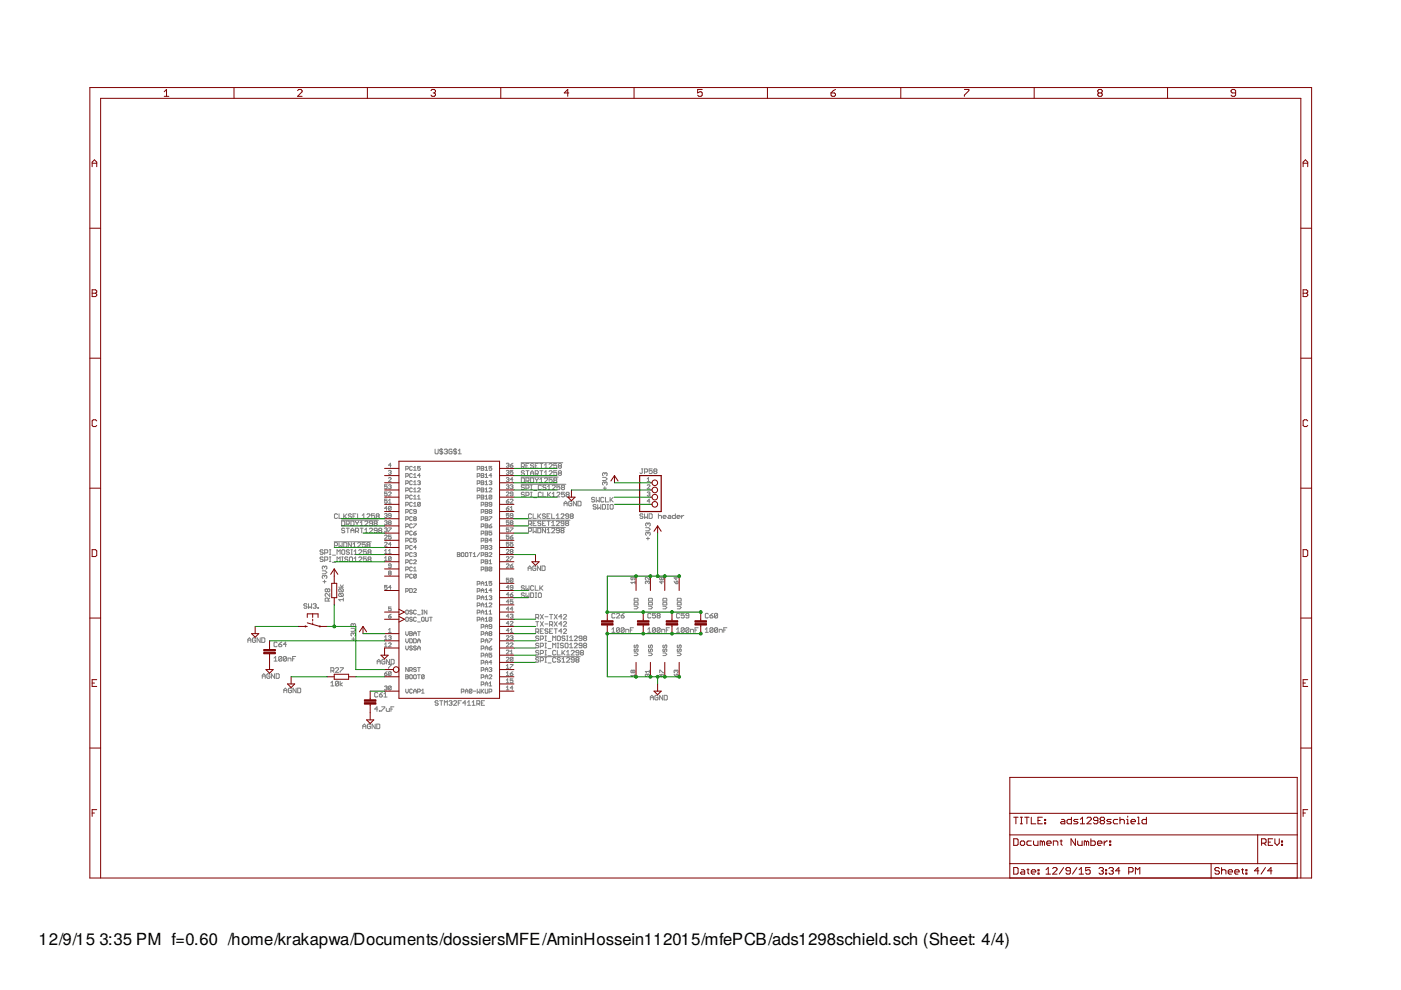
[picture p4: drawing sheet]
<svg xmlns="http://www.w3.org/2000/svg" width="297mm" height="210mm" viewBox="0 0 297 210" stroke-linecap="round" stroke-linejoin="round" font-family="sans-serif">
<defs><g id="words">
<g font-size="3.5">
<text x="8.5" y="200.4">12/9/15</text>
<text x="21.3" y="200.4">3:35 PM f=0.60 /home/krakapwa/Documents/dossiersMFE/AminHossein112015/mfePCB/ads1298schield.sch (Sheet: 4/4)</text>
</g>
</g></defs>
<g fill="none" stroke="#808080" stroke-width=".21">
<path d="M82.4 99.9l.4-.2 .1 .2-.1 .3M82.9 98.6h-.5l.4-.4v.9M86 99.4h.4l.2-.4-.6-.1v.8M87.4 99l-.1-.1-.4 .1v.6l.1 .1 .4-.1M87.7 99.7h.6M87.7 99.2l.3-.3v.8M89.1 98.9h-.6v.4l.3-.1 .3 .1-.1 .4-.5-.1M92.2 95.2v.9l.2 .1 .5-.1v-.9M93.6 95.1v1.3M93.9 95.4l-.5-.2-.2 .4 .5 .1 .2 .4-.2 .1-.5-.1M94.2 95.4l.2-.2h.3l.1 .2-.1 .3M94.5 95.7h.2"/>
<path d="M94.7 95.7l.1 .2-.1 .3h-.3l-.2-.1M95.8 95.4l-.1-.2-.5 .2v.7l.5 .1 .1-.5h-.3M96.5 95.1v1.3M96.8 95.4l-.1-.2h-.4l-.1 .2 .1 .3 .5 .2-.1 .3h-.4l-.1-.1M97.2 96.2h.6M97.2 95.6l.3-.4v1M101.2 99.4h.4l.1-.4-.5-.1v.8M102 98.9l.6 .1-.2 .7h-.4zM102 99.3h.4M102.9 99.2l.2-.3v.8M102.9 99.7h.5M104.3 98.9h-.6v.4l.3-.1 .3 .1-.2 .4-.4-.1"/>
<path d="M107.4 98.4l.4-.2 .1 .2-.1 .2M107.4 99.9l.4-.2 .1 .2-.1 .3M107.6 98.6h.2M107.8 98.6l.1 .2-.1 .3-.4-.2M108.2 98.6h.4l.2 .3-.5 .2zM108.8 99.7h-.6v.5l.3-.2 .3 .2-.2 .4-.4-.2M108.8 98.2l-.6 .4M110.5 98.1h8.8M110.5 98.9h.5l.2-.5-.2-.1h-.5v1M110.8 98.9l.4 .4M111.2 100l-.2-.2h-.3l-.2 .3 .5 .2 .2 .3-.2 .2h-.3l-.2-.2M111.5 99.8h.7"/>
<path d="M111.5 98.8h.3M111.8 99.8v1M112.2 98.3h-.7v1h.7M113.1 98.4l-.1-.1h-.4l-.1 .3 .5 .2 .1 .3-.1 .2h-.4l-.1-.2M113.5 98.8h.3M114.1 98.3h-.6v1h.6M114.4 99.8h.7M114.4 98.3h.7M114.8 98.3v1M114.8 99.8v1M115.4 98.6l.4-.3v1M115.4 99.3h.7"/>
<path d="M116.4 100l.2-.2 .5 .2-.7 .8h.7M116.4 98.4l.2-.1 .5 .1-.7 .9h.7M118 99.8h-.6v.5l.3-.2 .3 .2-.1 .5h-.3l-.2-.2M118 98.3h-.6v.5l.3-.2 .3 .2-.1 .5h-.3l-.2-.2M118.6 98.8l-.2 .1 .2 .4 .4-.2-.1-.3M118.6 98.8l-.2-.2 .2-.3 .4 .1-.1 .4M118.6 98.8h.3M136 99.4h.3M136.2 99.4v.8l-.2 .2-.3-.2M138.3 99.4h-.7v.5l.4-.1 .3 .1v.3l-.2 .2-.5-.2M138.8 99.9l-.2 .2 .2 .3h.3l.2-.2-.2-.3M138.8 99.9l-.2-.1 .2-.4h.3l.2 .2-.2 .3"/>
<path d="M138.8 99.9h.3M68.5 116.7l-.2-.1-.4 .1 .1 .4 .5 .1-.2 .3-.4-.1M68.5 118.3l-.5-.2-.1 .3 .4 .2 .2 .3-.2 .2-.4-.2M68.8 118.7h.5l.2-.1-.2-.5h-.5v1M68.8 117.2h.5l.2-.1-.2-.5h-.5v.9M69.8 117.5h.3M69.8 118.1h.3M69.8 119.1h.3M69.8 116.6h.3M70 116.6v.9M70 118.1v1M70.5 117.7h.6"/>
<path d="M70.5 119.2h.6M70.9 114.9h7.8M70.9 115.7h.5l.2-.5-.2-.2h-.5v1M71.5 117.5v-.9l.3 .3 .3-.3v.9M71.5 119.1v-1l.3 .3 .3-.3v1M71.6 109.1l-.2-.2-.5 .2v.7l.2 .1 .5-.1M71.9 108.9v1h.6M71.9 115v1l.3-.3 .3 .3v-1M72.4 110.3h7.8M72.4 110.5h.5l.2 .1v.7l-.2 .1h-.5zM72.5 118.1h.3M72.5 119.1h.3"/>
<path d="M72.6 116.6h.3l.2 .1v.7l-.2 .1-.4-.1v-.7zM72.6 118.1v1M72.9 115h.5l.1 .2v.7l-.1 .1h-.5zM72.9 108.9v1M73 109.4l.5 .5M73.1 112.2l-.5-.2-.2 .3 .5 .2 .2 .3-.2 .2-.5-.2M73.4 111.1h.5l.2-.1-.2-.5h-.5v.9M73.4 112h.7M73.5 108.9l-.6 .7M73.7 118.3l-.1-.2h-.3l-.2 .3 .5 .2 .1 .3-.1 .2-.5-.2M73.7 112v1M73.7 111.1l.4 .3"/>
<path d="M74.1 116.7l-.2-.1-.5 .1 .2 .4 .5 .1-.2 .3-.5-.1M74.3 118.1l.4 .2v.6l-.1 .2-.5-.2v-.6zM74.4 110.5h.5l.2 .1v.7l-.2 .1h-.5zM74.4 113v-.7l.3-.3 .4 .3v.7M74.4 117.5h.3M74.4 112.5h.7M74.4 116.6h.3M74.5 109.1l-.2-.2-.4 .2 .1 .3 .5 .2-.2 .3-.4-.1M74.5 115v1l-.6-1v1M74.6 116.6v.9M74.8 109.4h.4M74.8 116h.7"/>
<path d="M74.8 115.4l.4-.4v1M75.1 116.9l.3-.3v.9M75.1 118.4l.3-.3v1M75.1 117.5h.6M75.1 119.1h.6M75.4 110.5l.3 .5M75.4 112.6h.5l.1-.4-.1-.2h-.5v1M75.5 108.9h-.7v1h.7M75.7 112.6l.3 .4M75.7 111v.4M75.8 108.9v1h.7M75.8 115.2l.2-.2 .5 .2v.2l-.7 .6h.7"/>
<path d="M76 110.5l-.3 .5M76.1 116.7l.1-.1h.3l.2 .1v.2l-.6 .6h.6M76.1 118.3l.1-.2h.3l.2 .2v.1l-.6 .7h.6M76.4 111.4h.6M76.4 112h.6M76.4 110.8l.3-.3v.9M76.7 112v1M76.8 109.9h.6M76.8 109.3l.3-.4v1M77.3 110.6l.2-.1 .5 .1v.2l-.7 .6h.7M77.3 113h.7M77.3 112.3l.4-.3v1"/>
<path d="M77.4 115h-.6v.5l.5-.1 .1 .5-.1 .1-.5-.1M77.7 116.6h-.7v.5l.4-.2 .3 .2v.3l-.2 .1-.5-.1M77.7 118.1h-.7v.5l.4-.2 .3 .2v.3l-.2 .2-.5-.2M77.8 109.1l.2-.2 .4 .2v.2l-.6 .6h.6M78 115.5l-.2-.1 .2-.4 .4 .2-.1 .3M78 115.5l-.2 .2 .2 .3 .4-.1-.1-.4M78 115.5h.3M78.2 118.6l-.2 .1 .2 .4 .5-.2-.2-.3M78.2 117.1l-.2 .1 .2 .3 .5-.1-.2-.3M78.2 118.6l-.2-.2 .2-.3h.3l.2 .2-.2 .3M78.2 117.1l-.2-.2 .2-.3h.3l.2 .1-.2 .4M78.2 118.6h.3"/>
<path d="M78.2 117.1h.3M78.3 112.2l.2-.2h.3l.2 .2v.1l-.7 .7h.7M79 111h-.5l-.2-.2 .2-.3h.3l.2 .1v.7l-.2 .1-.5-.1M79.4 108.9h-.6v.5l.3-.1 .3 .1v.4l-.2 .1-.4-.1M79.5 111l-.2-.2 .2-.3 .5 .1-.2 .4M79.5 111l-.2 .1 .2 .3 .5-.1-.2-.3M79.5 111h.3M79.9 109.4l-.1-.1 .1-.4h.3l.2 .2-.2 .3M79.9 109.4h.3M79.9 109.4l-.1 .2 .1 .3 .5-.1-.2-.4M80 112.5h-.5l-.2-.2 .2-.3 .5 .2v.6l-.2 .2-.5-.2M80.5 112.5l-.2-.2 .2-.3 .4 .2-.1 .3"/>
<path d="M80.5 112.5l-.2 .1 .2 .4 .4-.2-.1-.3M80.5 112.5h.3M81.5 116.8l.3-.3v.8M81.5 118.3l.3-.3v.9M81.5 109l.5-.1 .1 .1-.1 .3M81.5 110.6l.5-.2 .1 .2-.1 .2M81.5 112.1l.5-.2 .1 .2-.1 .3M81.5 113.6l.2-.1 .4 .1-.6 .7h.6M81.5 115.1l.2-.1 .4 .1-.6 .7h.6M81.5 118.9h.6M81.5 117.3h.6M81.8 109.3h.2"/>
<path d="M81.8 110.8h.2M81.8 112.4h.2M82 109.3l.1 .1-.1 .3-.5-.1M82 110.8l.1 .2-.1 .3-.5-.2M82 112.4l.1 .1-.1 .3-.5-.2M82.1 107.8h-.6l.5-.4v.8M82.1 102.8h-.6v.4l.3-.1 .3 .1-.1 .4-.5-.1M82.1 104.3h-.6v.4l.3-.1 .3 .1-.1 .5-.5-.2M82.1 105.8h-.6v.5l.3-.2 .3 .2-.1 .4-.5-.2M82.4 101.4l.1-.1 .4 .1-.5 .7h.5M82.4 102.9l.4-.1 .1 .1-.1 .3M82.4 104.5l.1-.2 .4 .2-.5 .7h.5"/>
<path d="M82.4 111.9h.5l-.5 .9M82.4 117.3h.5M82.4 106.7h.5M82.4 116.8l.3-.3v.8M82.4 106.1l.3-.3v.9M82.5 110.8l-.1-.1 .1-.3 .4 .2-.1 .2M82.5 110.8l-.1 .2 .1 .3 .4-.2-.1-.3M82.5 110.8h.3M82.7 103.2h.1M82.7 100.2h.1M82.8 100.2l.1 .1-.1 .3-.4-.2M82.8 103.2l.1 .2-.1 .2-.4-.1"/>
<path d="M82.9 109.3h-.4l-.1-.1 .1-.3 .4 .1v.6l-.1 .1-.4-.1M82.9 107.5v.6l-.1 .1-.4-.1M82.9 113.5h-.5v.4l.3-.2 .2 .2-.1 .4-.4-.1M82.9 118.2v.5l-.1 .2-.4-.2M82.9 120h-.4l-.1-.2 .1-.3 .4 .2v.5l-.1 .2-.4-.2M82.9 107.5l-.4-.1-.1 .7M82.9 118.2l-.4-.2-.1 .7M82.9 115.4h-.5l.4-.4v.8M82.9 118.2l-.5 .5M82.9 107.5l-.5 .6M86 113.2l.6-.2-.2-.4h-.4v.8M86 102.5l.6-.1-.2-.5h-.4v.9"/>
<path d="M86 101h.4l.2-.5-.6-.1v.8M86 104l.6-.1-.2-.4h-.4v.8M86 105.5l.6-.1-.2-.4h-.4v.8M86 107.1h.4l.2-.5-.6-.1v.8M86 108.6h.4l.2-.4-.6-.2v.9M86 110.1l.6-.1-.2-.4h-.4v.8M86 111.6l.6-.1-.2-.4h-.4v.8M86 114.7h.4l.2-.4-.6-.2v.9M86 116.2h.4l.2-.4-.6-.1v.8M86 117.7h.4l.2-.1-.2-.4h-.4v.8M86 119.3h.4l.2-.2-.2-.4h-.4v.8M87.4 100.5l-.1-.1-.4 .1v.6l.1 .1 .4-.1"/>
<path d="M87.4 111.2l-.1-.1-.4 .1v.6l.1 .1 .4-.1M87.4 112.7l-.1-.1-.4 .1v.6l.1 .1 .4-.1M87.4 102.1l-.1-.2-.4 .2v.5l.1 .2 .4-.2M87.4 106.6l-.1-.1-.4 .1v.6l.1 .1 .4-.1M87.4 118.8l-.1-.1-.4 .1v.6l.1 .1 .4-.1M87.4 103.6l-.1-.1-.4 .1v.6l.1 .1 .4-.1M87.4 105.1l-.1-.1-.4 .1v.6l.1 .1 .4-.1M87.4 108.2l-.1-.2-.4 .2v.5l.1 .2 .4-.2M87.4 109.7l-.1-.1-.4 .1v.6l.1 .1 .4-.1M87.4 114.3l-.1-.2-.4 .2v.5l.1 .2 .4-.2M87.4 115.8l-.1-.1-.4 .1v.6l.1 .1 .4-.1M87.4 117.3l-.1-.1-.4 .1v.6l.1 .1 .4-.1"/>
<path d="M87.7 101.2h.6M87.7 113h.4l.2 .3-.5 .1zM87.7 118.8l.1-.1 .5 .1-.6 .7h.6M87.7 111.1h.6l-.6 .8M87.7 117.3l.4-.1 .2 .1-.2 .3M87.7 107.3h.6M87.7 105.8h.6M87.7 104.3h.6M87.7 102.8h.6M87.7 102.2l.3-.3v.9M87.7 100.7l.3-.3v.8M87.7 103.7l.3-.2v.8"/>
<path d="M87.7 105.3l.3-.3v.8M87.7 106.8l.3-.3v.8M87.8 110l-.1-.2 .1-.2 .5 .1-.2 .3M87.8 110l-.1 .1 .1 .3 .5-.1-.2-.3M87.8 110h.3M88 117.6h.1M88.1 117.6l.2 .1-.2 .3-.4-.1M88.3 108.5h-.5l-.1-.2 .1-.3 .5 .2v.5l-.2 .2-.4-.2M88.3 114.1h-.6v.5l.3-.2 .3 .2-.2 .4-.4-.2M88.3 116.1h-.6l.4-.4v.8M88.3 112.6l-.6 .4M88.5 102.1l.5-.2 .1 .2-.1 .3"/>
<path d="M88.5 103.6l.2-.1 .4 .1-.6 .7h.6M88.5 105.3l.3-.3v.8M88.5 105.8h.6M88.8 102.4h.2M89 102.4l.1 .1-.1 .3-.5-.2M89.1 106.6l-.1-.1-.5 .1v.6M89.1 106.6v.6l-.1 .1-.5-.1M89.1 100.8h-.6l.5-.4v.8M89.1 106.6l-.6 .6M97 117.2l.5 .1-.1 .3 .1 .3-.1 .1h-.4zM97 117.6h.4M97.8 117.3l.2-.1 .4 .1-.2 .7-.4-.1z"/>
<path d="M98.8 117.2l.4 .1-.1 .7-.4-.1zM99.5 117.2h.6M99.8 117.2v.8M100.3 118h.6M100.3 117.5l.3-.3v.8M101.2 101h.4l.1-.5-.5-.1v.8M101.2 102.5h.4l.1-.4-.5-.2v.9M101.2 104h.4l.1-.4-.5-.1v.8M101.2 105.5h.4l.1-.4-.5-.1v.8M101.7 117.2l-.5 .8M102 100.4l.6 .1-.2 .7h-.4zM102 101.9l.6 .2-.2 .7h-.4z"/>
<path d="M102 103.5l.6 .1-.2 .7h-.4zM102 105l.6 .1-.2 .7h-.4zM102 107.1h.4l.2-.5-.6-.1v.8M102 108.6h.4l.2-.4-.6-.2v.9M102 110.1h.4l.2-.4-.6-.1v.8M102 111.6h.4l.2-.4-.6-.1v.8M102 113.2h.4l.2-.5-.6-.1v.8M102 114.7h.4l.2-.4-.6-.2v.9M102 116.2h.4l.2-.4-.6-.1v.8M102 117.7h.4l.2-.4-.6-.1v.8M102 119.3h.4l.2-.5-.6-.1v.8M102 105.4h.4"/>
<path d="M102 103.9h.4M102 102.4h.4M102 100.8h.4M102.9 101.2h.5M102.9 111.1l.5 .1-.1 .3 .1 .3-.1 .1h-.4zM102.9 106.5l.5 .1-.1 .3 .1 .3-.1 .1h-.4zM102.9 108l.5 .2-.1 .3 .1 .2-.1 .2h-.4zM102.9 109.6l.5 .1-.1 .3 .1 .3-.1 .1h-.4zM102.9 112.6l.5 .1-.1 .3 .1 .3-.1 .1h-.4zM102.9 114.1l.5 .2-.1 .3 .1 .2-.1 .2h-.4zM102.9 115.7l.5 .1-.1 .3 .1 .3-.1 .1h-.4zM102.9 117.2l.5 .1-.1 .3 .1 .3-.1 .1h-.4z"/>
<path d="M102.9 118.7l.5 .1-.1 .3 .1 .3-.1 .1h-.4zM102.9 100.7l.2-.3v.8M102.9 102.2l.2-.3v.9M102.9 103.7l.2-.2v.8M102.9 105.3l.2-.3v.8M102.9 119.1h.4M102.9 117.6h.4M102.9 116.1h.4M102.9 114.6h.4M102.9 113h.4M102.9 111.5h.4M102.9 110h.4"/>
<path d="M102.9 108.5h.4M102.9 106.9h.4M102.9 105.8h.5M102.9 104.3h.5M102.9 102.8h.5M103.7 111.5h.4l.2 .3-.5 .1zM103.7 109.6h.6l-.6 .8M103.7 102.1l.4-.2 .2 .2-.2 .3M103.7 103.6l.1-.1 .5 .1-.6 .7h.6M103.7 115.8l.4-.1 .2 .1-.2 .3M103.7 117.3l.1-.1 .5 .1-.6 .7h.6M103.7 119l.3-.3v.8"/>
<path d="M103.7 119.5h.6M103.8 108.5l-.1-.2 .1-.3 .5 .2-.2 .3M103.8 108.5l-.1 .1 .1 .3 .5-.2-.2-.2M103.8 108.5h.3M104 116.1h.1M104 102.4h.1M104.1 102.4l.2 .1-.2 .3-.4-.2M104.1 116.1l.2 .1-.2 .3-.4-.1M104.3 105.1l-.2-.1-.4 .1v.6M104.3 106.9h-.5l-.1-.1 .1-.3 .5 .1v.6l-.2 .1-.4-.1M104.3 112.6h-.6v.4l.3-.1 .3 .1-.2 .4-.4-.1M104.3 105.1v.6l-.2 .1-.4-.1"/>
<path d="M104.3 100.8h-.6l.4-.4v.8M104.3 114.6h-.6l.4-.5v.9M104.3 111.1l-.6 .4M104.3 105.1l-.6 .6M107.4 101.4l.4-.1 .1 .1-.1 .3M107.4 106.3h.4l.1 .2-.4 .2zM107.4 102.9l.4-.1 .1 .1-.1 .3M107.4 104.5l.1-.2 .4 .2-.5 .7h.5M107.4 107.8h.4l.1 .3-.4 .1zM107.4 116.6l.1-.1 .4 .1-.5 .7h.5M107.4 118.2l.1-.2 .4 .2-.5 .7h.5M107.4 119.7l.1-.2 .4 .2-.5 .7h.5"/>
<path d="M107.6 103.2h.2M107.6 101.7h.2M107.6 100.2h.2M107.8 100.2l.1 .1-.1 .3-.4-.2M107.8 101.7l.1 .1-.1 .3-.4-.1M107.8 103.2l.1 .2-.1 .2-.4-.1M107.9 108.9h-.5v.4l.2-.1 .3 .1-.1 .4-.4-.1M107.9 110.4h-.5v.4l.2-.1 .3 .1-.1 .5-.4-.2M107.9 111.9h-.5v.5l.2-.2 .3 .2-.1 .4-.4-.2M107.9 113.5h-.5v.4l.2-.2 .3 .2-.1 .4-.4-.1M107.9 115h-.5v.4l.2-.1 .3 .1-.1 .4-.4-.1M107.9 107.4l-.5 .4"/>
<path d="M107.9 105.8l-.5 .5M108.2 111.9h.6l-.6 .9M108.2 113.9h.4l.2 .3-.5 .1zM108.2 118h.6l-.6 .9M108.2 120h.4l.2 .2-.5 .2zM108.2 102.9l.4-.1 .2 .1-.2 .3M108.2 106l.1-.2 .5 .2-.6 .7h.6M108.2 107.6l.3-.2v.8M108.2 108.2h.6M108.3 110.8l-.1-.1 .1-.3 .5 .2-.2 .2M108.3 110.8l-.1 .2 .1 .3 .5-.2-.2-.3M108.3 116.9l-.1-.1 .1-.3 .5 .1-.2 .3"/>
<path d="M108.3 116.9l-.1 .2 .1 .2 .5-.1-.2-.3M108.3 116.9h.3M108.3 110.8h.3M108.5 103.2h.1M108.6 103.2l.2 .2-.2 .2-.4-.1M108.8 109.3h-.5l-.1-.1 .1-.3 .5 .1v.6l-.2 .1-.4-.1M108.8 101.7h-.6l.4-.4v.8M108.8 104.7h-.5l-.1-.1 .1-.3 .5 .2v.5l-.2 .2-.4-.2M108.8 115h-.6v.4l.3-.1 .3 .1-.2 .4-.4-.1M108.8 119.5l-.6 .5M108.8 113.5l-.6 .4M110.5 102.7h9.5"/>
<path d="M110.5 101.2h7.8M110.5 101.3h.5l.2 .2v.7l-.2 .1h-.5zM111.2 104.5l-.2-.1h-.3l-.2 .3 .5 .2 .2 .3-.2 .1-.5-.1M111.2 103l-.2-.2h-.3l-.2 .4 .5 .1 .2 .4-.2 .1-.5-.1M111.5 103.5h.5l.2-.2-.2-.5h-.5v1M111.5 105h.5l.2-.5-.2-.1h-.5v.9M111.5 102h.5l.2-.5-.2-.2h-.5v1M111.8 102l.4 .3M112 110.3h8.8M112 111.8h7.9M112.1 112.6h.4l.2-.4-.2-.2h-.4v1M112.1 111.1h.4l.2-.1-.2-.5h-.4v.9"/>
<path d="M112.4 111.1l.3 .3M112.5 100.8v-.7l.3-.3 .3 .3v.7M112.5 101.3h.5l.1 .2v.7l-.1 .1h-.5zM112.5 102.8h.3M112.5 103.8h.3M112.5 104.4h.3M112.5 105.3h.3M112.5 100.3h.6M112.6 102.8v1M112.6 104.4v.9M112.7 109.1l-.2-.2h-.3l-.1 .2v.7l.1 .1 .5-.1M113 108.9v1h.7"/>
<path d="M113 112v1l.4-.4 .3 .4v-1M113 111h.4M113.2 105.5h.6M113.2 104h.6M113.5 100.5h.5l.1-.5-.1-.2h-.5v1M113.5 101.3l.3 .5M113.7 110.5h-.7v.9h.7M113.8 101.8v.5M113.8 100.5l.3 .3M114 108.9v1M114 112h.5l.2 .2v.6l-.2 .2h-.5zM114.1 101.3l-.3 .5"/>
<path d="M114.2 109.4l.5 .5M114.4 101.7l.4-.4v1M114.4 102.3h.7M114.6 120v1l-.7-1v1M114.7 110.6l-.2-.1h-.3l-.2 .3 .5 .2 .2 .3-.2 .1-.5-.1M114.7 108.9l-.7 .7M114.8 103l-.2-.2-.5 .2v.7l.2 .1 .5-.1M114.8 104.5l-.2-.1-.5 .1v.7l.2 .1 .5-.1M114.9 120h.5l.2 .2v.6l-.2 .2h-.5zM115 111h.3M115.1 104.4v.9h.7M115.4 100.8h.7"/>
<path d="M115.4 100.1l.4-.3v1M115.4 101.5l.2-.2h.3l.2 .2v.2l-.7 .6h.7M115.7 109.1l-.2-.2-.5 .2 .2 .3 .5 .2-.2 .3-.5-.1M115.7 110.5h-.7v.9h.7M115.7 112v1l-.7-1v1M115.8 103l-.5-.2-.2 .4 .5 .1 .2 .4-.2 .1-.5-.1M116 109.4h.3M116 112.3l.3-.3v1M116 110.5h.6M116 113h.6M116.1 103.8h.6M116.1 103.2l.3-.4v1"/>
<path d="M116.1 104.4v.9M116.2 104.9l.5 .4M116.3 110.5v.9M116.6 108.9h-.6v1h.6M116.7 104.4l-.6 .6M117 108.9v1h.6M117 112.2l.1-.2h.4l.1 .2v.1l-.6 .7h.6M117 111.4h.6M117 110.8l.3-.3v.9M117.1 101.3h-.7v.5l.4-.1 .3 .1v.4l-.2 .1-.5-.1M117.1 103l.1-.2 .5 .2v.2l-.6 .6h.6M117.1 105.3h.6"/>
<path d="M117.1 104.7l.3-.3v.9M117.6 101.8l-.2-.1 .2-.4h.3l.1 .2-.1 .3M117.6 101.8l-.2 .2 .2 .3 .4-.1-.1-.4M117.6 101.8h.3M117.9 109.9h.7M117.9 110.6l.2-.1 .5 .1v.2l-.7 .6h.7M117.9 109.3l.4-.4v1M118.1 104.5l.1-.1h.4l.1 .1-.6 .8h.6M118.6 100.3l-.2-.2 .2-.3 .4 .2-.1 .3M118.6 100.3l-.2 .2 .2 .3 .4-.2-.1-.3M118.6 100.3h.3M118.6 112.5h-.5l-.2-.2 .2-.3 .5 .2v.6l-.2 .2-.5-.2"/>
<path d="M118.7 102.8h-.6v.5l.5-.1 .1 .5-.1 .1-.5-.1M118.9 109.1l.2-.2h.3l.2 .2-.7 .8h.7M119.1 112.5l-.2-.2 .2-.3h.3l.2 .2-.2 .3M119.1 112.5l-.2 .1 .2 .4 .5-.2-.2-.3M119.1 112.5h.3M119.2 103.3l-.2 .2 .2 .3 .5-.1-.2-.4M119.2 103.3l-.2-.1 .2-.4 .5 .2-.2 .3M119.2 103.3h.3M119.6 111h-.5l-.2-.2 .2-.3h.3l.2 .1v.7l-.2 .1-.5-.1M119.6 107.3v-.7l.3-.3 .3 .3v.7M119.6 106.8h.6M119.7 104.4h-.7v.5l.4-.2 .3 .2v.3l-.2 .1-.5-.1"/>
<path d="M120.1 111l-.2-.2 .2-.3 .5 .1-.2 .4M120.1 111l-.2 .1 .2 .3 .5-.1-.2-.3M120.1 111h.3M120.2 104.9l-.2-.2 .2-.3 .5 .1-.2 .4M120.2 104.9h.3M120.2 104.9l-.2 .1 .2 .3 .5-.1-.2-.3M120.6 109.4h-.5l-.2-.1 .2-.4 .5 .2v.7l-.2 .1-.5-.1M121.1 109.4l-.2-.1 .2-.4 .4 .2-.1 .3M121.1 109.4h.3M121.1 109.4l-.2 .2 .2 .3 .4-.1-.1-.4M121.2 106.4l-.1-.1h-.4l-.1 .1v.7l.1 .2 .5-.2v-.3h-.3M122.2 106.3v1l-.6-1v1"/>
<path d="M122.5 106.3h.5l.2 .1v.7l-.2 .2h-.5zM126.1 105.6l-.2-.1-.5 .1 .2 .3 .5 .2-.2 .3h-.3l-.2-.1M126.4 107.1l-.2-.1-.4 .1 .1 .4 .5 .1-.2 .3-.4-.1M126.4 105.5v.9l.3-.3 .4 .3v-.9M126.7 107v.9l.4-.3 .3 .3v-.9M127.7 107h.5l.2 .1v.7l-.2 .1h-.5zM127.7 101.2h.7l.3 .3-.3 .4h-.7M127.9 103.5h.7M128 105.6l-.1-.1-.5 .1v.7l.2 .1 .4-.1M128.2 100.4v.2M128.2 102.4v.1M128.2 103.2v.6"/>
<path d="M128.2 102.4l-.1-.2-.4 .2 .2 .4M128.2 100.4l-.1-.2-.4 .2v.3l.2 .2M128.2 102.4l.2-.2 .3 .2-.1 .4M128.2 100.4l.2-.2 .3 .2-.1 .5M128.4 105.5v.9h.6M128.7 107h.3M128.7 107.9h.3M128.9 107v.9M129.3 107.1l.2-.1 .5 .1v.7l-.2 .1-.5-.1zM129.3 105.5v.9M129.5 105.9l.5 .5M130 105.5l-.7 .6"/>
<path d="M136.3 109.1l-.1-.2h-.4l-.1 .4 .5 .1 .1 .4-.1 .1-.5-.1M136.7 100.1h.4l.2-.5-.2-.2h-.4v1M136.7 108.9v1l.3-.3 .3 .3v-1M136.9 111.9h.6l.4 .3-.4 .3h-.6M137.1 114.2h.6M137.2 104.5l.4-.2 .2 .2-.2 .2M137.2 102.9l.2-.1 .4 .1-.6 .7h.6M137.2 102.1h.6M137.2 101.5l.3-.2v.8M137.4 111.1l-.2-.2-.3 .2 .2 .4M137.4 111.1v.1M137.4 113v.2"/>
<path d="M137.4 113.9v.6M137.4 113l-.2-.1-.3 .1 .2 .5M137.4 113l.1-.1 .4 .1-.2 .5M137.4 111.1l.1-.2 .4 .2-.2 .4M137.5 104.7h.1M137.6 108.9h.5l.2 .2v.7l-.2 .1h-.5zM137.6 104.7l.2 .2-.2 .3-.4-.2M137.8 106.3h-.6l.4-.5v.9M139.6 108.9v1M139.6 109.4l.5-.1 .2 .1v.5M140.6 109.6h.6l-.1-.3-.5 .1v.4l.5 .1M141.7 109.3l.5 .1v.5h-.5l-.1-.1 .1-.2h.5"/>
<path d="M143.2 108.9v1h-.5l-.2-.1v-.4l.2-.1h.5M143.5 109.6h.7l-.2-.3-.5 .1v.4l.5 .1M144.5 109.3v.6M145 109.3l-.5 .3M52.6 136.2v-.6l.3-.4 .3 .4v.6M52.6 135.7h.6M54.2 135.4l-.2-.2-.5 .2v.6l.5 .2 .2-.5h-.4M55.2 135.2v1l-.7-1v1M55.5 135.2h.5l.2 .2v.6l-.2 .2h-.5zM58.1 139.5l.3-.3v1M58.8 136.3l-.2-.2-.5 .2v.7l.2 .1 .5-.1M59.1 136.6h.5l.2 .4-.6 .1z"/>
<path d="M59.8 139.4v.6l-.2 .2-.5-.2M59.8 139.4l-.2-.2h-.4l-.1 .2v.6M59.8 139.4l-.7 .6M59.8 136.1l-.7 .5M60.7 139.4v.6l-.1 .2-.5-.2M60.7 139.4l-.5-.2-.1 .2v.6M60.7 139.4l-.6 .6M60.7 136.6h-.6l.5-.5v1M62 139.7h.4M62.7 139.2h-.7v1M65.1 128.2l-.2-.2h-.3l-.2 .3 .2 .2h.3l.2 .3-.2 .2-.5-.2M65.4 128v1l.3-.3 .4 .3v-1"/>
<path d="M66.4 128.2l.1-.2h.4l.1 .2-.1 .3M66.7 128.5h.2M66.9 128.5l.1 .2-.1 .3-.5-.2M67.4 128.8h.1v.2h-.1zM68.3 121h.7l.3 .3-.3 .4h-.7M68.5 123.3h.6M68.8 122.2l-.2-.2-.3 .2 .2 .5M68.8 120.2v.2M68.8 122.2v.1M68.8 123v.6M68.8 120.2l-.2-.2-.3 .2 .2 .5M68.8 122.2l.2-.2 .3 .2-.2 .5"/>
<path d="M68.8 120.2l.2-.2 .3 .2-.2 .5M69.4 125l-.1-.2-.4 .2v.3l.2 .2 .3-.2M69.4 125l.2-.2 .3 .2-.1 .5-.4-.2M69.4 125v.3M69.6 127.4v-.4l-.2-.2-.5 .2v.4h1M69.9 125.8v.7l-.6-.7h-.2l-.2 .2 .2 .5M69.9 126.8l-.3 .3M71.8 124.5h1M72 124.8h.6l.2 .2-.2 .5M72 125.8h.6l.2 .2-.2 .5M72 125.8l-.2 .5 .2 .2h.6M72 124.8l-.2 .2v.3l.2 .2h.6"/>
<path d="M72 125.8l.6 .7M72 124.8l.6 .7M72.2 124l.3 .5 .3-.5M72.8 127.1h-1l.4 .3M72.8 126.8v.6M74.4 133.2h.7l.3 .3-.3 .4h-.7M74.6 135.5h.6M74.9 132.4v.2M74.9 134.4v.1M74.9 135.2v.6M74.9 134.4l-.2-.2-.3 .2 .2 .5M74.9 132.4l-.2-.2-.3 .2 .2 .5"/>
<path d="M74.9 134.4l.2-.2 .3 .2-.2 .5M74.9 132.4l.2-.2 .3 .2-.2 .5M81.5 137.1h.6M81.5 135.6h.6M81.5 135.1l.3-.3v.8M81.5 136.6l.3-.3v.8M81.6 140l-.2-.2h-.3l-.1 .2v.6l.1 .2h.3l.2-.2v-.3h-.3M82.1 124.1h-.6v.4l.3-.1 .3 .1-.1 .5-.5-.2M82.4 130.6h.4l.1 .3-.4 .1zM82.4 134.9l.4-.1 .1 .1-.1 .3M82.4 136.4l.1-.1 .4 .1-.5 .7h.5M82.4 134.1h.5"/>
<path d="M82.4 133.5l.3-.2v.8M82.5 121.5l-.1-.2 .1-.2 .4 .1-.1 .3M82.5 121.5l-.1 .1 .1 .3 .4-.1-.1-.3M82.5 121.5h.3M82.6 139.8v1l-.7-1v1M82.7 135.2h.1M82.8 135.2l.1 .1-.1 .3-.4-.1M82.9 139.8h.5l.2 .2v.6l-.2 .2h-.5zM82.9 128.7h-.5v.4l.3-.1 .2 .1-.1 .4-.4-.1M82.9 124.5h-.5l.4-.4v.9M82.9 130.2l-.5 .4M86 125.3h.4l.2-.4-.6-.1v.8"/>
<path d="M86 120.8h.4l.2-.2-.2-.4h-.4v.9M86 122.3h.4l.2-.1-.2-.4h-.4v.8M86 133.9v.6l.3 .3 .3-.3v-.6M86 135.4v.6l.3 .3 .3-.3v-.6M86 137v.5l.3 .3 .3-.3v-.5M86.1 130.9l.5 .1-.2 .7-.4-.1zM86.1 129.4l.5 .1-.2 .7-.4-.1zM86.9 135.4l.5 .2v.5l-.1 .2h-.4zM86.9 133.9l.5 .2-.1 .2 .1 .3-.1 .2h-.4zM86.9 124.8l.5 .1v.6l-.1 .1h-.4zM86.9 134.3h.4M87.4 120.4l-.1-.2-.4 .2v.5l.1 .2 .4-.2"/>
<path d="M87.4 137.1l-.4-.1-.1 .3 .4 .1 .1 .3-.1 .1-.4-.1M87.4 131l-.4-.1-.1 .3 .4 .1 .1 .3-.1 .1-.4-.1M87.4 121.9l-.1-.1-.4 .1v.5l.1 .2 .4-.2M87.4 129.5l-.1-.1-.4 .1 .1 .3 .4 .1-.1 .3-.4-.1M87.7 135.4h.4l.2 .2v.5l-.2 .2h-.4zM87.7 124.9l.1-.1 .5 .1-.6 .7h.6M87.7 121.1h.6M87.7 134.8v-.6l.3-.3 .3 .3v.6M87.7 134.3h.6M87.7 120.5l.3-.3v.9M88.3 137.1l-.5-.1-.1 .3 .4 .1 .2 .3-.2 .1-.4-.1M88.3 131l-.2-.1-.4 .1v.6l.1 .1 .5-.1"/>
<path d="M88.3 121.9l-.2-.1-.4 .1v.5M88.3 129.5l-.2-.1-.4 .1v.6l.1 .1 .5-.1M88.3 121.9v.5l-.2 .2-.4-.2M88.3 121.9l-.6 .5M88.5 137.4h.6M88.5 135.9h.6M88.5 137.8v-.5l.3-.3 .3 .3v.5M88.5 136.3v-.6l.3-.3 .3 .3v.6M88.5 130.3h.6M88.5 131.9h.6M88.5 133.9h.6M88.8 133.9v.9"/>
<path d="M89.4 131l.1-.1 .4 .1-.1 .7-.4-.1zM89.4 129.4h.3M89.4 130.2h.3M89.5 129.4v.8M90.2 130.9v.7l.2 .1 .4-.1v-.7M90.5 129.4v.8l-.6-.8v.8M91.1 130.9h.5M91.4 130.9v.8M101.2 123.8h.4l.1-.4-.5-.1v.8M101.2 125.3h.4l.1-.4-.5-.1v.8M101.2 126.9h.4l.1-.5-.5-.1v.8M101.2 128.4h.4l.1-.4-.5-.2v.9"/>
<path d="M101.2 129.9h.4l.1-.4-.5-.1v.8M101.2 131.4h.4l.1-.4-.1-.1h-.4v.8M102 128.7v-.6l.3-.3 .3 .3v.6M102 120.8h.4l.2-.4-.6-.2v.9M102 124.1v-.6l.3-.2 .3 .2v.6M102 125.6v-.5l.3-.3 .3 .3v.5M102 127.1v-.5l.3-.3 .3 .3v.5M102 130.2v-.6l.3-.2 .3 .2v.6M102 131.7v-.5l.3-.3 .3 .3v.5M102 133h.4l.2-.2-.2-.4h-.4v.8M102 134.5h.4l.2-.2-.2-.4h-.4v.9M102 136h.4l.2-.1-.2-.5h-.4v.9"/>
<path d="M102 137.5h.4l.2-.1-.2-.4h-.4v.8M102 139.1h.4l.2-.2-.2-.4h-.4v.8M102 131.3h.6M102 126.7h.6M102 125.2h.6M102 129.8h.6M102 123.7h.6M102 128.2h.6M102.9 126.6l.2-.3v.8M102.9 120.2l.5 .2-.1 .2 .1 .3-.1 .2h-.4zM102.9 133.2v-.5l.2-.3 .3 .3v.5M102.9 134.8v-.6l.2-.3 .3 .3v.6"/>
<path d="M102.9 136.3v-.6l.2-.3 .3 .3v.6M102.9 137.8v-.5l.2-.3 .3 .3v.5M102.9 139.3v-.5l.2-.3 .3 .3v.5M102.9 138.9h.5M102.9 137.4h.5M102.9 135.9h.5M102.9 132.8h.5M102.9 131.7h.5M102.9 131.2l.2-.3v.8M102.9 123.5l.2-.2v.8M102.9 125.1l.2-.3v.8M102.9 128.1l.2-.3v.9"/>
<path d="M102.9 129.6l.2-.2v.8M102.9 127.1h.5M102.9 125.6h.5M102.9 120.6h.4M102.9 130.2h.5M102.9 128.7h.5M102.9 134.3h.5M102.9 124.1h.5M103.7 135.4h.6l-.6 .9M103.7 137.4h.4l.2 .3-.5 .1zM103.7 126.4l.4-.1 .2 .1-.2 .3M103.7 128l.1-.2 .5 .2-.6 .7h.6"/>
<path d="M103.7 129.6l.3-.2v.8M103.7 130.2h.6M103.8 134.3l-.1-.1 .1-.3 .5 .2-.2 .2M103.8 134.3l-.1 .2 .1 .3 .5-.2-.2-.3M103.8 134.3h.3M104 126.7h.1M104.1 126.7l.2 .2-.2 .2-.4-.1M104.3 120.4l-.2-.2-.4 .2v.5M104.3 123.3h-.6v.4l.3-.2 .3 .2-.2 .4-.4-.1M104.3 131l-.2-.1-.4 .1v.6M104.3 132.8l-.6-.1 .1-.3 .5 .1v.6l-.2 .1-.4-.1M104.3 138.5h-.6v.4l.3-.1 .3 .1-.2 .4-.4-.1"/>
<path d="M104.3 120.4v.5l-.2 .2-.4-.2M104.3 131v.6l-.2 .1-.4-.1M104.3 125.2h-.6l.4-.4v.8M104.3 137l-.6 .4M104.3 131l-.6 .6M104.3 120.4l-.6 .5M107.4 134.9l.1-.1 .4 .1-.5 .7h.5M107.4 139.5l.1-.1 .4 .1-.5 .7h.5M107.4 138l.1-.2 .4 .2-.5 .7h.5M107.4 136.4l.1-.1 .4 .1-.5 .7h.5M107.9 122.6h-.5v.4l.2-.1 .3 .1-.1 .4-.4-.1M107.9 124.5h-.5l.4-.4v.9"/>
<path d="M107.9 126.1h-.5l.4-.5v.9M107.9 127.6h-.5l.4-.4v.8M107.9 129.1h-.5l.4-.4v.8M107.9 130.6h-.5l.4-.4v.8M107.9 132.2h-.5l.4-.5v.9M107.9 133.7h-.5l.4-.4v.8M108.2 126.1h.4l.2 .2-.5 .2zM108.2 130.3l.4-.1 .2 .1-.2 .3M108.2 131.9l.1-.2 .5 .2-.6 .7h.6M108.2 134.9l.4-.1 .2 .1-.2 .3M108.2 136.4l.1-.1 .5 .1-.6 .7h.6M108.2 138.7h.6"/>
<path d="M108.2 138.1l.3-.3v.9M108.2 133.5l.3-.2v.8M108.2 134.1h.6M108.5 135.2h.1M108.5 130.6h.1M108.6 130.6l.2 .2-.2 .2-.4-.1M108.6 135.2l.2 .1-.2 .3-.4-.1M108.8 129.1h-.6l.4-.4v.8M108.8 122.7l-.5-.1-.1 .1v.6M108.8 124.5h-.5l-.1-.1 .1-.3 .5 .1v.6l-.2 .2-.4-.2M108.8 127.2h-.6v.4l.3-.2 .3 .2-.2 .4-.4-.1M108.8 139.5l-.2-.1-.4 .1v.6"/>
<path d="M108.8 122.7v.6l-.2 .1-.4-.1M108.8 139.5v.6l-.2 .1-.4-.1M108.8 139.5l-.6 .6M108.8 125.6l-.6 .5M108.8 122.7l-.6 .6M111.2 124.4l-.2-.2h-.3l-.2 .3 .2 .2h.3l.2 .3-.2 .2-.5-.2M111.2 125.9l-.2-.2h-.3l-.2 .3 .2 .2h.3l.2 .3-.2 .2-.5-.2M111.5 124.2v1l.3-.4 .4 .4v-1M111.5 125.7v1l.3-.3 .4 .3v-1M112 121v-.7l.3-.3 .3 .3v.7M112 120.5h.6M112.5 125.7h.5l.1 .2v.6l-.1 .2h-.5z"/>
<path d="M113.1 124.4l-.1-.2h-.4l-.1 .2v.6l.1 .2 .5-.2M113.5 125.7h.3M113.5 126.7h.3M113.5 124.2v1h.6M113.5 139.2h9.5M113.6 130.9h.5l.1-.1-.1-.5h-.5v1M113.6 134h.5l.1-.2-.1-.5h-.5v1M113.6 131.8h.6M113.6 120.2l-.1-.2h-.4l-.1 .2v.6l.1 .2 .5-.2v-.3h-.3M113.6 125.7v1M113.9 134l.3 .3M113.9 131.8v1"/>
<path d="M113.9 130.9l.3 .4M114.2 135l-.1-.1h-.4l-.1 .3 .1 .1h.4l.1 .4-.1 .1h-.4l-.1-.1M114.2 136.5l-.1-.1h-.4l-.1 .3 .1 .2h.4l.1 .3-.1 .2h-.4l-.1-.2M114.2 138.1l-.1-.2h-.4l-.1 .3 .1 .2h.4l.1 .3-.1 .2h-.4l-.1-.2M114.2 139.6l-.1-.2h-.4l-.1 .3 .1 .2h.4l.1 .3-.1 .2h-.4l-.1-.2M114.3 125.7l.5 .2v.6l-.2 .2-.5-.2v-.6zM114.4 124.2v1M114.6 135.5h.4l.2-.5-.2-.1h-.4v.9M114.6 133.8h.3M114.6 137h.4l.2-.5-.2-.1h-.4v1M114.6 138.6h.4l.2-.2-.2-.5h-.4v1M114.6 131.8l.6 1"/>
<path d="M114.6 130.3l.6 1M114.6 124.7l.5 .5M115.1 124.2l-.7 .6M115.2 133.3h-.6v1h.6M115.2 131.8l-.6 1M115.2 130.3l-.6 1M115.5 135.8h.4M115.5 137.4h.4M115.5 136.4h.4M115.5 137.9h.4M115.5 138.9h.4M115.5 134.9h.4"/>
<path d="M115.5 139.4h.4M115.5 132.3h.7M115.5 130.8h.7M115.7 134.9v.9M115.7 136.4v1M115.7 137.9v1M115.7 139.4v1M116.2 133.5l-.2-.2h-.3l-.2 .2 .2 .3h.3l.2 .2-.2 .3h-.3l-.2-.2M116.2 136h.6M116.2 137.5h.6M116.2 139h.6M116.5 133.8h.3"/>
<path d="M116.5 132.5h.5l.2-.5-.2-.2h-.5v1M116.5 130.3h.7M116.8 132.5l.4 .3M116.8 130.3v1M117.2 135.8v-.9l.3 .3 .3-.3v.9M117.2 137.4v-1l.3 .3 .3-.3v1M117.2 133.3h-.7v1h.7M117.5 131.8l.7 1M117.5 130.3l.7 1M117.5 133.3h.7M117.8 139.6l-.1-.2-.5 .2v.6l.1 .2 .5-.2M117.8 138.1l-.1-.2-.5 .2v.6l.1 .2 .5-.2"/>
<path d="M117.8 133.3v1M118.2 135l.1-.1 .5 .1v.7l-.2 .1-.4-.1zM118.2 137.4h.3M118.2 136.4h.3M118.2 137.9v1h.6M118.2 131.8l-.7 1M118.2 130.3l-.7 1M118.3 136.4v1M118.8 139.6l-.2-.2-.4 .2 .1 .3 .5 .2-.2 .3-.4-.2M119.1 133.8h-.6l.5-.5v1M119.1 132.3h-.6l.5-.5v1M119.1 139.7l.4-.3v1"/>
<path d="M119.1 137.9v1M119.1 130.8h-.6l.5-.5v1M119.3 138.4l.5 .5M119.5 133.5l.1-.2 .5 .2-.6 .8h.6M119.5 130.5l.1-.2 .5 .2-.6 .8h.6M119.5 132l.1-.2 .5 .2-.6 .8h.6M119.5 136.5l-.2-.1-.5 .1 .2 .4 .5 .1-.2 .4-.5-.2M119.8 135l-.2-.1h-.3l-.2 .3 .2 .1h.3l.2 .4-.2 .1h-.3l-.2-.1M119.8 137.9l-.7 .7M120 136.4h.3l.1 .1v.7l-.1 .2h-.3l-.2-.2v-.7zM120.1 135.8h.3M120.1 139.6l.2-.2 .5 .2-.7 .8h.7"/>
<path d="M120.1 138.2l.3-.3v1M120.1 138.9h.7M120.1 134.9h.3M120.3 134.9v.9M120.8 135.8h.6M120.8 137.4h.6M120.8 136.7l.3-.3v1M120.8 135.2l.3-.3v.9M121.1 138.1l.2-.2h.3l.2 .2-.7 .8h.7M121.8 135l.1-.1 .5 .1-.6 .8h.6M121.8 139.9h-.5l-.2-.2 .2-.3h.3l.2 .2v.6l-.2 .2h-.3l-.2-.2M121.8 136.5l.1-.1 .5 .1-.6 .9h.6"/>
<path d="M122.3 139.9l-.2 .2 .2 .3 .4-.2-.1-.3M122.3 139.9l-.2-.2 .2-.3 .4 .2-.1 .3M122.3 139.9h.3M122.7 138.4h-.4l-.2-.2 .2-.3 .4 .2v.6l-.1 .2-.5-.2M123.2 138.4l-.1 .2 .1 .3 .5-.2-.2-.3M123.2 138.4l-.1-.2 .1-.3 .5 .2-.2 .3M123.2 138.4h.3M123.4 135.3h-.5l-.2-.1 .2-.3 .5 .1v.7l-.2 .1-.5-.1M123.4 136.9h-.5l-.2-.2 .2-.3 .5 .1v.7l-.2 .2-.5-.2M123.9 135.3l-.2 .2 .2 .3 .5-.1-.2-.4M123.9 136.9l-.2 .1 .2 .4 .5-.2-.2-.3M123.9 136.9l-.2-.2 .2-.3 .5 .1-.2 .4"/>
<path d="M123.9 136.9h.3M123.9 135.3l-.2-.1 .2-.3 .5 .1-.2 .3M123.9 135.3h.3M129.7 133.4l.3-.3v1M129.7 134.1h.7M130.4 130.2l-.2-.2-.5 .2v.7l.2 .1 .5-.1M130.7 130.2l.2-.2 .5 .2v.2l-.7 .6h.7M131.4 133.3v.6l-.2 .2-.5-.2M131.4 133.3l-.5-.2-.2 .2v.6M131.4 133.3l-.7 .6M131.7 130.5h.5l.1 .4-.5 .1zM132.3 133.3v.6l-.1 .2-.5-.2"/>
<path d="M132.3 133.3l-.1-.2h-.4l-.1 .2v.6M132.3 133.3l-.6 .6M132.3 130l-.6 .5M132.7 134.1v-.7h.5l.1 .2v.5M133.6 133.6h.4M134.2 122.4v.4l-.2 .1-.2-.1 .1-.4h.6l.1 .1-.1 .4M134.3 133.1h-.7v1M134.5 128.5h.5l.3 .3-.3 .3h-.5M134.5 138.5h.5l.3 .2-.3 .3h-.5M134.6 127.7h.5l.2 .5h-.8zM134.6 126.9h.5l.2 .5h-.8zM134.6 136.8l-.1 .1 .1 .4 .5-.5 .2 .1-.2 .4"/>
<path d="M134.6 137.6l-.1 .2 .1 .4 .3-.2 .1-.4 .3 .2-.2 .4M134.6 123.5h-.8l.2 .3M134.6 123.2v.6M137.2 123.4l.2-.2 .3 .2-.2 .4M137.2 123.4l-.1-.2-.3 .2 .2 .4M137.2 123.4v.1M137.4 134.1h.6M137.4 133.4l.3-.3v1M137.5 128.5h.5l.3 .3-.3 .3h-.5M137.5 138.5h.5l.3 .2-.3 .3h-.5M137.6 126.9h.6l.1 .5h-.8zM137.6 127.7h.6l.1 .5h-.8z"/>
<path d="M137.6 136.8l-.1 .1 .1 .4 .6-.5 .1 .1-.1 .4M137.6 137.6l-.1 .2 .1 .4 .3-.2 .1-.4 .3 .2-.1 .4M137.7 122.4v.5l-.6-.5-.3 .1 .2 .4M138 130.2l-.2-.2h-.3l-.1 .2v.7l.1 .1 .5-.1M139 133.3v.6l-.2 .2-.5-.2M139 133.3l-.5-.2-.2 .2v.6M139 130h-.7v.5l.5-.1 .2 .1v.4l-.2 .1-.5-.1M139 133.3l-.7 .6M139.5 130.5l-.2-.1 .2-.4h.3l.2 .2-.2 .3M139.5 130.5l-.2 .2 .2 .3 .5-.1-.2-.4M139.5 130.5h.3M140 133.3v.6l-.2 .2-.5-.2"/>
<path d="M140 133.3l-.2-.2h-.3l-.2 .2v.6M140 133.3l-.7 .6M140.3 134.1v-.7h.5l.1 .2v.5M140.3 122.5v.3M140.3 123.2v.6l-.4-.4h.8M140.3 122.5l-.2-.1-.2 .1 .1 .4 .3-.1M140.3 122.5l.1-.1 .3 .1-.1 .4-.3-.1M140.5 128.5h.6l.3 .3-.3 .3h-.6M140.5 138.5h.6l.3 .2-.3 .3h-.6M140.7 126.9h.5l.2 .5h-.9zM140.7 127.7h.5l.2 .5h-.9zM140.7 136.8l-.2 .1 .2 .4 .2-.1 .2-.4 .3 .1-.2 .4"/>
<path d="M140.7 137.6l-.2 .2 .2 .4 .2-.2 .2-.4 .3 .2-.2 .4M141.3 133.6h.3M141.9 133.1h-.6v1M142.9 123.2l.4 .6M143.3 122.4v.5l-.4-.4h.8M143.4 134.1h.7M143.4 133.4l.4-.3v1M143.5 123.2l.2 .2-.1 .4h-.3zM143.6 138.5h.5l.3 .2-.3 .3h-.5M143.6 128.5h.5l.3 .3-.3 .3h-.5M143.7 126.9h.6l.1 .5h-.8zM143.7 127.7h.6l.1 .5h-.8z"/>
<path d="M143.7 136.8l-.1 .1 .1 .4 .3-.1 .1-.4 .3 .1-.1 .4M143.7 137.6l-.1 .2 .1 .4 .3-.2 .1-.4 .3 .2-.1 .4M144.1 130.2l-.2-.2h-.3l-.2 .2v.7l.2 .1 .5-.1M145.1 133.3v.6l-.2 .2-.5-.2M145.1 133.3l-.5-.2-.2 .2v.6M145.1 130h-.7v.5l.5-.1 .2 .1v.4l-.2 .1-.5-.1M145.1 133.3l-.7 .6M146 133.3v.6l-.1 .2-.5-.2M146 133.3l-.1-.2h-.3l-.2 .2v.6M146 130.5h-.4l-.2-.1 .2-.4h.3l.1 .2v.7l-.1 .1-.5-.1M146 133.3l-.6 .6M146.4 134.1v-.7h.5l.1 .2v.5"/>
<path d="M147.4 133.6h.3M148 133.1h-.6v1M149.5 134.1h.7M149.5 133.4l.4-.3v1M150.2 130.2l-.2-.2h-.3l-.2 .2v.7l.2 .1 .5-.1M150.5 130.5h.5l.2 .4-.5 .1-.2-.1zM151.2 133.3v.6l-.2 .2-.5-.2M151.2 133.3l-.5-.2-.2 .2v.6M151.2 133.3l-.7 .6M151.2 130l-.7 .5M152.1 133.3v.6l-.1 .2-.5-.2M152.1 133.3l-.1-.2h-.3l-.2 .2v.6"/>
<path d="M152.1 130.2l-.1-.2h-.3l-.2 .2v.7M152.1 130.2v.7l-.1 .1-.5-.1M152.1 133.3l-.6 .6M152.1 130.2l-.6 .7M152.5 134.1v-.7h.5l.1 .2v.5M153.5 133.6h.3M154.1 133.1h-.6v1M55.6 143.8v-.6l.3-.3 .3 .3v.6M55.6 143.3h.6M57.2 143l-.1-.1-.5 .1v.7l.5 .1 .1-.5h-.3M58.1 140.2h.7M58.2 142.9v.9l-.6-.9v.9"/>
<path d="M58.5 142.9h.5l.2 .1v.7l-.2 .1h-.5zM60.2 146.9v-.7l.3-.3 .3 .3v.7M60.2 146.4h.6M61.1 140.2v-.7h.5l.1 .2v.5M61.8 146.1l-.2-.2-.4 .2v.6l.4 .2 .2-.5h-.3M62.8 145.9v1l-.7-1v1M63.1 145.9h.5l.2 .2v.6l-.2 .2h-.5zM70.1 144.8l.4-.4v1M70.1 145.4h.7M70.1 142.2h.5l.2-.1v-.4l-.2-.1h-.5v1M70.5 142.2l.3 .4M71.1 141.7l.2-.1h.3l.2 .1-.7 .9h.7"/>
<path d="M71.8 144.6v.7l-.2 .1h-.3l-.2-.1M71.8 144.6l-.2-.2h-.3l-.2 .2v.7M71.8 144.6l-.7 .7M72.1 141.6h.7l-.7 1M72.1 144.4v1M72.6 144.8l-.5 .3 .5 .3M76.9 154.5v-.7l.4-.3 .3 .3v.7M76.9 154h.7M78.6 153.7l-.2-.2-.5 .2v.6l.5 .2 .2-.5h-.4M79.5 153.5v1l-.6-1v1M79.9 153.5h.5l.1 .2v.6l-.1 .2h-.5zM80 140.8v-.7l.3-.3 .3 .3v.7"/>
<path d="M80 140.3h.6M80.1 150.3h-.7l.5-.4v.9M80.1 147l-.2-.2-.5 .2v.6l.2 .2 .5-.2M80.4 147.3h.5l.2 .3-.2 .2h-.3zM80.4 150.7h.2v.1h-.2zM80.9 149.9h.7l-.7 .9M81.1 146.8l-.7 .5M81.4 147.8h.7M81.4 147.1l.3-.3v1M81.5 145.6l.5-.1 .1 .1-.1 .3M81.5 142.8h.5l.1 .3-.4 .1zM81.8 145.9h.2"/>
<path d="M81.9 150.2v.5l.2 .1h.4v-.6M82 145.9l.1 .1-.1 .3-.5-.1M82.1 142.4l-.6 .4M82.4 140.9h.5l-.5 .8M82.9 150.3h.3M82.9 145.6l-.1-.1-.4 .1v.6M82.9 142.5v.6l-.1 .1-.4-.1M82.9 145.6v.6l-.1 .1-.4-.1M82.9 142.5l-.1-.1-.4 .1v.6M82.9 142.5l-.5 .6M82.9 145.6l-.5 .6M83.5 149.9h-.6v.9"/>
<path d="M86 143.1h.4l.2 .1-.2 .7h-.4zM86 143.5h.4M86 146.1v.6l.3 .3 .3-.3v-.6M86.6 141.5v.9l-.6-.9v.9M86.9 142.1l.5-.1-.1-.5h-.4v.9M87 143.1l.4 .1v.6l-.1 .1-.4-.1zM87.1 142.1l.3 .3M87.4 146.3l-.1-.2-.4 .2 .1 .7 .4-.2M87.7 146.5h.6M87.7 143.2l.1-.1 .5 .1v.6l-.2 .1-.4-.1zM87.7 147v-.6l.3-.3 .3 .3v.6M88.3 141.7l-.5-.2-.1 .3 .4 .2 .2 .2-.2 .2-.4-.2"/>
<path d="M88.5 146.7h.5l.1-.2-.1-.4h-.5v.9M88.5 143.1h.6M88.5 141.5h.6M88.8 141.5v.9M88.8 143.1v.8M89.4 147h.5M89.4 146.4l.3-.3v.9M89.9 143.2l-.1 .7-.4-.1M89.9 143.2l-.4-.1-.1 .1v.6M89.9 143.2l-.5 .6M92.9 148.7l-.2-.1-.5 .1 .2 .4 .5 .1-.2 .3-.5-.1M93.2 148.6h.7"/>
<path d="M93.6 148.6v.9M94.2 149.5v-.9l.3 .3 .3-.3v.9M95.2 148.7l.5-.1 .1 .1-.1 .4M95.5 149.1h.2M95.7 149.1l.1 .1-.1 .3-.5-.1M96.2 148.7l.1-.1h.4l.1 .1-.6 .8h.6M97.2 149.1h.3M97.8 148.6h-.6v.9M97.8 146.7h.4l.2-.2-.2-.4h-.4v.9M98.7 147v-.6l.2-.3 .3 .3v.6M98.7 146.5h.5M98.8 149.1h-.7l.5-.5v.9"/>
<path d="M99.1 149.5h.7M99.1 148.9l.3-.3v.9M100.1 146.3l-.5-.2-.1 .7M100.1 146.3v.5l-.2 .2-.4-.2M100.1 146.3l-.6 .5M100.1 149.5h.7M100.1 148.9l.3-.3v.9M100.3 146.5h.6M101.1 149.2h.5l.1-.1-.1-.5h-.5v.9M101.2 146.1v.9l.3-.3 .2 .3v-.9M101.4 149.2l.3 .3M102 140.6h.4l.2-.2-.2-.4h-.4v.9"/>
<path d="M102 142.1h.4l.2-.1-.2-.5h-.4v.9M102 143.6h.4l.2-.1-.2-.4h-.4v.8M102 145.2h.4l.2-.2-.2-.4h-.4v.8M102 146.1v.9M102.1 149.1h.3M102.2 146.5l.4 .5M102.6 146.1l-.6 .6M102.7 148.6h-.6v.9h.6M102.9 142.4v-.6l.2-.3 .3 .3v.6M102.9 146.1l.1 .9 .4-.2v-.7M102.9 140.9v-.6l.2-.3 .3 .3v.6M102.9 143.9v-.5l.2-.3 .3 .3v.5"/>
<path d="M102.9 145.4v-.5l.2-.3 .3 .3v.5M102.9 145h.5M102.9 143.5h.5M102.9 142h.5M102.9 140.4h.5M103.7 145.4h.6M103.7 146.7h.4l.2-.2-.2-.4h-.4v.9M103.7 141.7l.4-.2 .2 .2-.2 .3M103.7 143.2l.1-.1 .5 .1-.6 .7h.6M103.7 144.9l.3-.3v.8M104 142h.1M104.1 142l.2 .1-.2 .3-.4-.2"/>
<path d="M104.3 140.4h-.6l.4-.4v.9M107.4 145.7l.2-.2v.8M107.4 141.2l.2-.3v.8M107.4 142.7l.2-.3v.8M107.4 144.2l.2-.3v.9M107.4 146.3h.5M107.4 144.8h.5M107.4 143.2h.5M107.4 141.7h.5M108.2 142.8h.4l.2 .3-.5 .1zM108.2 140.9h.6l-.6 .8M108.8 145.9h-.6l.4-.4v.8"/>
<path d="M108.8 143.9h-.6v.4l.3-.1 .3 .1-.2 .5-.4-.2M108.8 142.4l-.6 .4M114.6 140.1h.4l.2-.5-.2-.2h-.4v1M115.5 140.4h.4M116.2 140.6h.6M119.1 140.4h.7M134.2 142.2l-.2-.1-.2 .1 .1 .4 .3-.1M134.2 142.2l.1-.1 .3 .1-.1 .4-.3-.1M134.2 142.2v.3M134.6 143.2h-.8l.2 .3M134.6 142.9v.6M137.2 143.1l.2-.2 .3 .2-.2 .4"/>
<path d="M137.2 143.1l-.1-.2-.3 .2 .2 .4M137.2 143.1v.1M137.7 142.1v.5M137.7 142.4h-.9l.3 .2M137.9 148.4v-.7l.3-.3 .3 .3v.7M137.9 147.9h.6M139.5 147.6l-.2-.2-.4 .2v.6l.1 .2 .5-.2v-.3h-.3M139.9 142.6v-.5l.8 .5M140.3 142.9v.6l-.4-.4h.8M140.5 147.4v1l-.7-1v1M140.8 147.4h.5l.2 .2v.6l-.2 .2h-.5zM142.9 142.9l.4 .6"/>
<path d="M143.3 142.2l.2-.1 .2 .1-.1 .4M143.3 143.1l.2-.2 .2 .2-.1 .4h-.3zM143.3 142.2l-.1-.1-.3 .1 .1 .4M143.3 142.2v.2"/>
</g>
<g fill="none" stroke="#800000" stroke-width=".21">
<path d="M19 18.6h259.1v167.6h-259.1zM34.8 19.5l.5-.5v1.4M49.6 18.6v2.2M63.1 19.2l.2-.2h.5l.3 .2v.3l-1 .9h1M77.9 18.6v2.2M91.4 19.2l.2-.2h.5l.2 .2-.2 .5M91.8 19.7h.3M92.1 19.7l.2 .2-.2 .5h-.5l-.2-.2M106.2 18.6v2.2M120.6 19.7h-1l.8-.7v1.4M134.4 18.6v2.2M148.9 19h-1v.7l.5-.2h.2l.3 .2v.5l-.3 .2h-.4l-.3-.2"/>
<path d="M162.7 18.6v2.2M176.2 19.7h.7l.2 .5-.2 .2h-.5l-.2-.2zM177.1 19l-.9 .7M191 18.6v2.2M204.5 19h.9v.2l-.9 1v.2M219.3 18.6v2.2M233 19.7l-.3 .2 .3 .5h.5l.2-.2-.2-.5M233 19.7l-.3-.2 .3-.5h.5l.2 .2-.2 .5M233 19.7h.5M247.5 18.6v2.2M262 19.7h-.7l-.3-.2v-.3l.3-.2h.4l.3 .2v1l-.3 .2h-.4l-.3-.2M19.5 35.3v-.9l.5-.5 .5 .5v.9"/>
<path d="M19.5 34.6h1M34.8 20.4h1M276.3 34.6h1M276.3 35.3v-.9l.5-.5 .5 .5v.9M19 48.4h2.3M275.8 48.4h2.3M19 75.9h2.3M19.5 61.4h.8l.2 .3v.2l-.2 .3 .2 .2v.3l-.2 .2h-.8zM19.5 62.2h.8M275.8 75.9h2.3M276.3 61.4h.7l.3 .3v.2l-.3 .3 .3 .2v.3l-.3 .2h-.7zM276.3 62.2h.7"/>
<path d="M20.5 89.2l-.2-.2h-.5l-.3 .2v1l.3 .2h.5l.2-.2M81.5 99.3h3.1M84.6 97.8h21.3v50.3h-21.3zM105.9 99.3h3.1M277.3 89.2l-.3-.2h-.5l-.2 .2v1l.2 .2h.5l.3-.2M19 103.5h2.3M19.5 116.5h.8l.2 .3v1l-.2 .2h-.8zM81.5 119.1h3.1M81.5 117.6h3.1M81.5 116.1h3.1M81.5 114.6h3.1M81.5 113h3.1"/>
<path d="M81.5 111.5h3.1M81.5 110h3.1M81.5 108.5h3.1M81.5 106.9h3.1M81.5 105.4h3.1M81.5 103.9h3.1M81.5 102.4h3.1M81.5 100.8h3.1M105.9 119.1h3.1M105.9 117.6h3.1M105.9 116.1h3.1M105.9 114.6h3.1"/>
<path d="M105.9 113h3.1M105.9 111.5h3.1M105.9 110h3.1M105.9 108.5h3.1M105.9 106.9h3.1M105.9 105.4h3.1M105.9 103.9h3.1M105.9 102.4h3.1M105.9 100.8h3.1M112.8 119.1h1.5l-.8 .8zM113.5 117.6v1.5M120.4 105.4h1.5l-.7 .8z"/>
<path d="M121.2 103.9v1.5M130.3 100.8l.7 1.2M130.3 100.8l-.8 1.2M130.3 100.8v1.6M137.9 106.9h.3M137.9 105.4h.3M137.9 103.9h.3M137.9 102.4h.3M139.4 111.5l.8 1.1M139.4 111.5l-.7 1.1M139.4 111.5v1.5M275.8 103.5h2.3"/>
<path d="M276.3 116.5h.7l.3 .3v1l-.3 .2h-.7zM19 131h2.3M53.3 134.3h1.6l-.8 .8zM54.1 132.8v1.5M57.1 135.9v1.8M57.1 138.6v3.4M63.2 132.8h2M65.2 132.1l2.6 .7h1.5M65.2 130.9v-.7h2.2v.7M66.3 130.2v.7M66.3 131.3v.4M66.3 132.1v.3"/>
<path d="M70.3 123.7h1.1v3h-1.1zM70.9 120.6v3.1M70.9 126.7v1.5M70.9 120.6l.7 1.2M70.9 120.6l-.8 1.2M77 132.8l.7 1.2M77 132.8l-.8 1.2M77 132.8v1.5M80.8 138.9h1.5l-.8 .8zM81.5 135.9h3.1M81.5 131.3h3.1M81.5 125.2h3.1"/>
<path d="M81.5 120.6h3.1M81.5 129.8h3.1M81.5 134.3h3.1M81.5 122.2h3.1M84.6 137.4h-3.1v1.5M84.6 129.2l1.2 .6-1.2 .6M84.6 130.7l1.2 .6-1.2 .6M105.9 138.9h3.1M105.9 137.4h3.1M105.9 135.9h3.1M105.9 132.8h3.1M105.9 131.3h3.1"/>
<path d="M105.9 126.7h3.1M105.9 125.2h3.1M105.9 120.6h3.1M105.9 129.8h3.1M105.9 134.3h3.1M105.9 123.7h3.1M105.9 128.2h3.1M128.8 129.8v1.8M128.8 132.5v1.8M134.9 122.2v3M136.4 129.8v1.8M136.4 132.5v1.8"/>
<path d="M137.9 122.2v3M140.9 122.2v3M142.5 129.8v1.8M142.5 132.5v1.8M144 122.2v3M148.6 129.8v1.8M148.6 132.5v1.8M275.8 131h2.3M19 158.6h2.3M19.5 144.8h.5M20.5 144.1h-1v1.4h1M56.4 142h1.5l-.8 .7z"/>
<path d="M61 145h1.5l-.8 .8zM61.7 143.5v1.5M69.3 143.5h1.6M70.9 143h3v1h-3zM73.9 143.5h1.5M77.7 152.6h1.5l-.7 .8zM78.5 146.5v1.9M78.5 149.3v3.3M81.5 146.5h3.1M81.5 143.5h3.1M81.5 142h1.9M105.9 146.5h3.1"/>
<path d="M105.9 145h3.1M105.9 143.5h3.1M105.9 142h3.1M105.9 140.4h3.1M134.9 140.4v3.1M137.9 140.4v3.1M138.7 146.5h1.5l-.8 .8zM139.4 145v1.5M140.9 140.4v3.1M144 140.4v3.1M275.8 158.6h2.3M276.3 144.8h.5"/>
<path d="M277.3 144.1h-1v1.4h1M19.5 172.4h.5M20.5 171.7h-1v1.4M214.1 177h60.9M214.1 172.4h60.9M214.9 177.8h.7l.3 .3v.9l-.3 .2h-.7zM214.9 173.3h1M215.4 173.3v1.4M216.3 178.5l.3-.2h.4l.3 .2v.5l-.3 .2h-.4l-.3-.2zM216.3 173.3h.5M216.3 174.7h.5M216.6 173.3v1.4"/>
<path d="M217.3 173.3h.9M217.7 173.3v1.4M218.7 173.3v1.4h.9M218.7 178.3h-.7l-.3 .2v.5l.3 .2h.7M219.1 178.3v.7l.3 .2h.7v-.9M220.1 174h.4M221 173.3h-.9v1.4h.9M221 178.5l-.5-.2v.9M221 178.5l.2-.2 .3 .2v.7M221 178.5v.7M221.5 174.4h.2v.3h-.2zM221.5 173.7h.2v.3h-.2z"/>
<path d="M221.9 178.8h1l-.3-.5h-.4l-.3 .2v.5l.3 .2h.4M223.3 179.2v-.9h.7l.3 .2v.7M224.7 178.3h.5M225 178.1v.9l.2 .2M225.1 173.7h.4l.3 .3v.7h-.7l-.3-.3 .3-.2h.7M227.2 173.3v1.4h-.7l-.3-.3v-.4l.3-.3h.7M228 177.8v1.4l-.9-1.4v1.4M228.5 178.3v.7l.2 .2h.7v-.9M228.6 173.7h-.7l-.3 .3 1 .4-.3 .3h-.7M229 174.7h1M229 173.7l.5-.4v1.4M230.4 178.5l-.5-.2v.9"/>
<path d="M230.4 178.5v.7M230.4 178.5l.2-.2 .2 .2v.7M230.4 173.5l.3-.2h.4l.3 .2v.2l-1 1h1M231.3 177.8v1.4h.7l.2-.2v-.5l-.2-.2h-.7M232.7 178.8h.9l-.2-.5h-.5l-.2 .2v.5l.2 .2h.5M232.8 174h-.7l-.3-.3 .3-.4h.4l.3 .2v.9l-.3 .3h-.4l-.3-.3M233.5 174l-.3-.3 .3-.4h.5l.2 .2-.2 .5M233.5 174l-.3 .2 .3 .5h.5l.2-.3-.2-.4M233.5 174h.5M234.1 178.3v.9M234.8 178.3h-.2l-.5 .5M235.3 179h.2v.2h-.2z"/>
<path d="M235.3 178.3h.2v.2h-.2zM235.6 173.7h-.7l-.2 .3 .9 .4-.2 .3h-.7M237 173.7h-.7l-.2 .3v.4l.2 .3h.7M237.4 174l.3-.3h.4l.3 .3v.7M237.4 173.3v1.4M238.9 174.7h.4M238.9 173.7h.2v1M239.1 173v.3M239.8 174.2h.9l-.2-.5h-.5l-.2 .3v.4l.2 .3h.5M241.2 173.3h.2v1.4M241.2 174.7h.5M243.1 173.3v1.4h-.7l-.3-.3v-.4l.3-.3h.7"/>
<path d="M266.7 177v6.1M267.5 178.8h.7l.2-.3v-.4l-.2-.3h-.7v1.4M267.9 178.8l.5 .4M268.9 178.5h.5M269.8 177.8h-.9v1.4h.9M270.3 177.8v1l.5 .4 .4-.4v-1M271.7 179h.2v.2h-.2zM271.7 178.3h.2v.2h-.2zM276.3 172.4h.5M277.3 171.7h-1v1.4M21.3 186.2v-165.4h254.5v165.4M214.1 186.2v-21.4h60.9v21.4"/>
<path d="M214.1 183.1h60.9M214.9 183.9h.7l.3 .3v.9l-.3 .2h-.7zM216.6 184.4h.4l.3 .2v.7h-.7l-.3-.2 .3-.2h.7M217.7 184.4h.5M218 184.2v.9l.2 .2M218.7 184.9h.9l-.2-.5h-.5l-.2 .2v.5l.2 .2h.5M220.1 185.1h.2v.2h-.2zM220.1 184.4h.2v.2h-.2zM221.8 185.3h.9M221.8 184.4l.4-.5v1.4M223.2 184.2l.2-.3h.5l.2 .3v.2l-.9 .9h.9M225.5 183.9l-.9 1.4"/>
<path d="M226.9 184.6h-.7l-.2-.2 .2-.5h.5l.2 .3v.9l-.2 .2h-.5l-.2-.2M228.3 183.9l-.9 1.4M228.8 185.3h.9M228.8 184.4l.5-.5v1.4M231.1 183.9h-.9v.7l.7-.2 .2 .2v.5l-.2 .2h-.5l-.2-.2M233 184.2l.2-.3h.5l.2 .3-.2 .4M233.5 184.6h.2M233.7 184.6l.2 .3-.2 .4h-.5l-.2-.2M234.4 185.1h.2v.2h-.2zM234.4 184.4h.2v.2h-.2zM235.1 184.2l.2-.3h.5l.3 .3-.3 .4M235.6 184.6h.2"/>
<path d="M235.8 184.6l.3 .3-.3 .4h-.5l-.2-.2M237.4 184.6h-.9l.7-.7v1.4M239.3 184.9h.7l.2-.3v-.4l-.2-.3h-.7v1.4M240.7 185.3v-1.4l.5 .5 .5-.5v1.4M256.8 183.1v3.1M258.5 184.2l-.2-.3h-.5l-.2 .5 .2 .2h.5l.2 .5-.2 .2h-.5l-.2-.2M259 184.6l.2-.2h.5l.2 .2v.7M259 183.9v1.4M260.4 184.9h.9l-.2-.5h-.5l-.2 .2v.5l.2 .2h.5M261.8 184.9h.9l-.2-.5h-.5l-.2 .2v.5l.2 .2h.5M263.2 184.4h.5M263.4 184.2v.9l.3 .2"/>
<path d="M264.1 185.1h.3v.2h-.3zM264.1 184.4h.3v.2h-.3zM266.9 184.6h-.9l.7-.7v1.4M268.3 183.9l-.9 1.4M269.7 184.6h-.9l.7-.7v1.4"/>
<circle cx="138.8" cy="102.4" r=".59"/>
<circle cx="138.8" cy="103.9" r=".59"/>
<circle cx="138.8" cy="106.9" r=".59"/>
<circle cx="138.8" cy="105.4" r=".59"/>
<circle cx="84" cy="142" r=".59"/>
</g>
<g fill="#800000" stroke="#800000" stroke-width=".21">
<path d="M127.5 132.2h2.5v.3h-2.5z"/>
<path d="M127.5 131.6h2.5v.3h-2.5z"/>
<path d="M135.1 132.2h2.5v.3h-2.5z"/>
<path d="M135.1 131.6h2.5v.3h-2.5z"/>
<path d="M141.2 132.2h2.5v.3h-2.5z"/>
<path d="M141.2 131.6h2.5v.3h-2.5z"/>
<path d="M147.3 132.2h2.5v.3h-2.5z"/>
<path d="M147.3 131.6h2.5v.3h-2.5z"/>
<path d="M77.3 149h2.4v.3h-2.4z"/>
<path d="M77.3 148.4h2.4v.3h-2.4z"/>
<path d="M55.9 138.3h2.5v.3h-2.5z"/>
<path d="M55.9 137.7h2.5v.3h-2.5z"/>
</g>
<g fill="none" stroke="#800000" stroke-width=".25">
<path d="M135.6 100.8h4.6v7.7h-4.6z"/>
<circle cx="64.8" cy="132.8" r=".08"/>
<circle cx="67.8" cy="132.8" r=".08"/>
</g>
<g fill="none" stroke="#008000" stroke-width=".21">
<path d="M109 99.3h9.1M70.9 119.1h10.6M70.9 116.1h10.6M72.4 111.5h9.1M72.4 110h9.1M75.4 117.6h6.1M77 113h4.5M109 105.4h9.1M109 102.4h9.1M109 103.9h9.1M109 117.6h4.5M109 111.5h3"/>
<path d="M109 113h3M109 110h3M109 100.8h9.1M121.2 103.9h16.7M130.3 106.9h7.6M130.3 105.4h7.6M130.3 102.4h7.6M139.4 113v9.2M54.1 132.8h9.1M57.1 135.9h24.4M69.3 132.8h6.1v9.2h6.1M70.9 128.2v4.6"/>
<path d="M77 134.3h4.5M109 126.7h3M109 125.2h3M109 134.3h4.5M109 132.8h4.5M109 135.9h4.5M109 137.4h4.5M109 138.9h4.5M109 131.3h4.5M144 122.2h-15.2v7.6h19.8M148.6 134.3h-19.8v9.2h15.2M61.7 143.5h7.6"/>
<path d="M75.4 143.5h6.1M78.5 146.5h3M109 140.4h4.5M139.4 143.5v1.5"/>
</g>
<g fill="#008000" stroke="#008000" stroke-width=".21">
<circle cx="139.4" cy="122.2" r=".3"/>
<circle cx="137.9" cy="122.2" r=".3"/>
<circle cx="140.9" cy="122.2" r=".3"/>
<circle cx="136.4" cy="129.8" r=".3"/>
<circle cx="142.5" cy="129.8" r=".3"/>
<circle cx="128.8" cy="129.8" r=".3"/>
<circle cx="148.6" cy="129.8" r=".3"/>
<circle cx="134.9" cy="122.2" r=".3"/>
<circle cx="144" cy="122.2" r=".3"/>
<circle cx="137.9" cy="143.5" r=".3"/>
<circle cx="140.9" cy="143.5" r=".3"/>
<circle cx="139.4" cy="143.5" r=".3"/>
<circle cx="136.4" cy="134.3" r=".3"/>
<circle cx="142.5" cy="134.3" r=".3"/>
<circle cx="148.6" cy="134.3" r=".3"/>
<circle cx="128.8" cy="134.3" r=".3"/>
<circle cx="134.9" cy="143.5" r=".3"/>
<circle cx="144" cy="143.5" r=".3"/>
<circle cx="70.9" cy="132.8" r=".3"/>
</g>
<use href="#words"/>
</svg>
